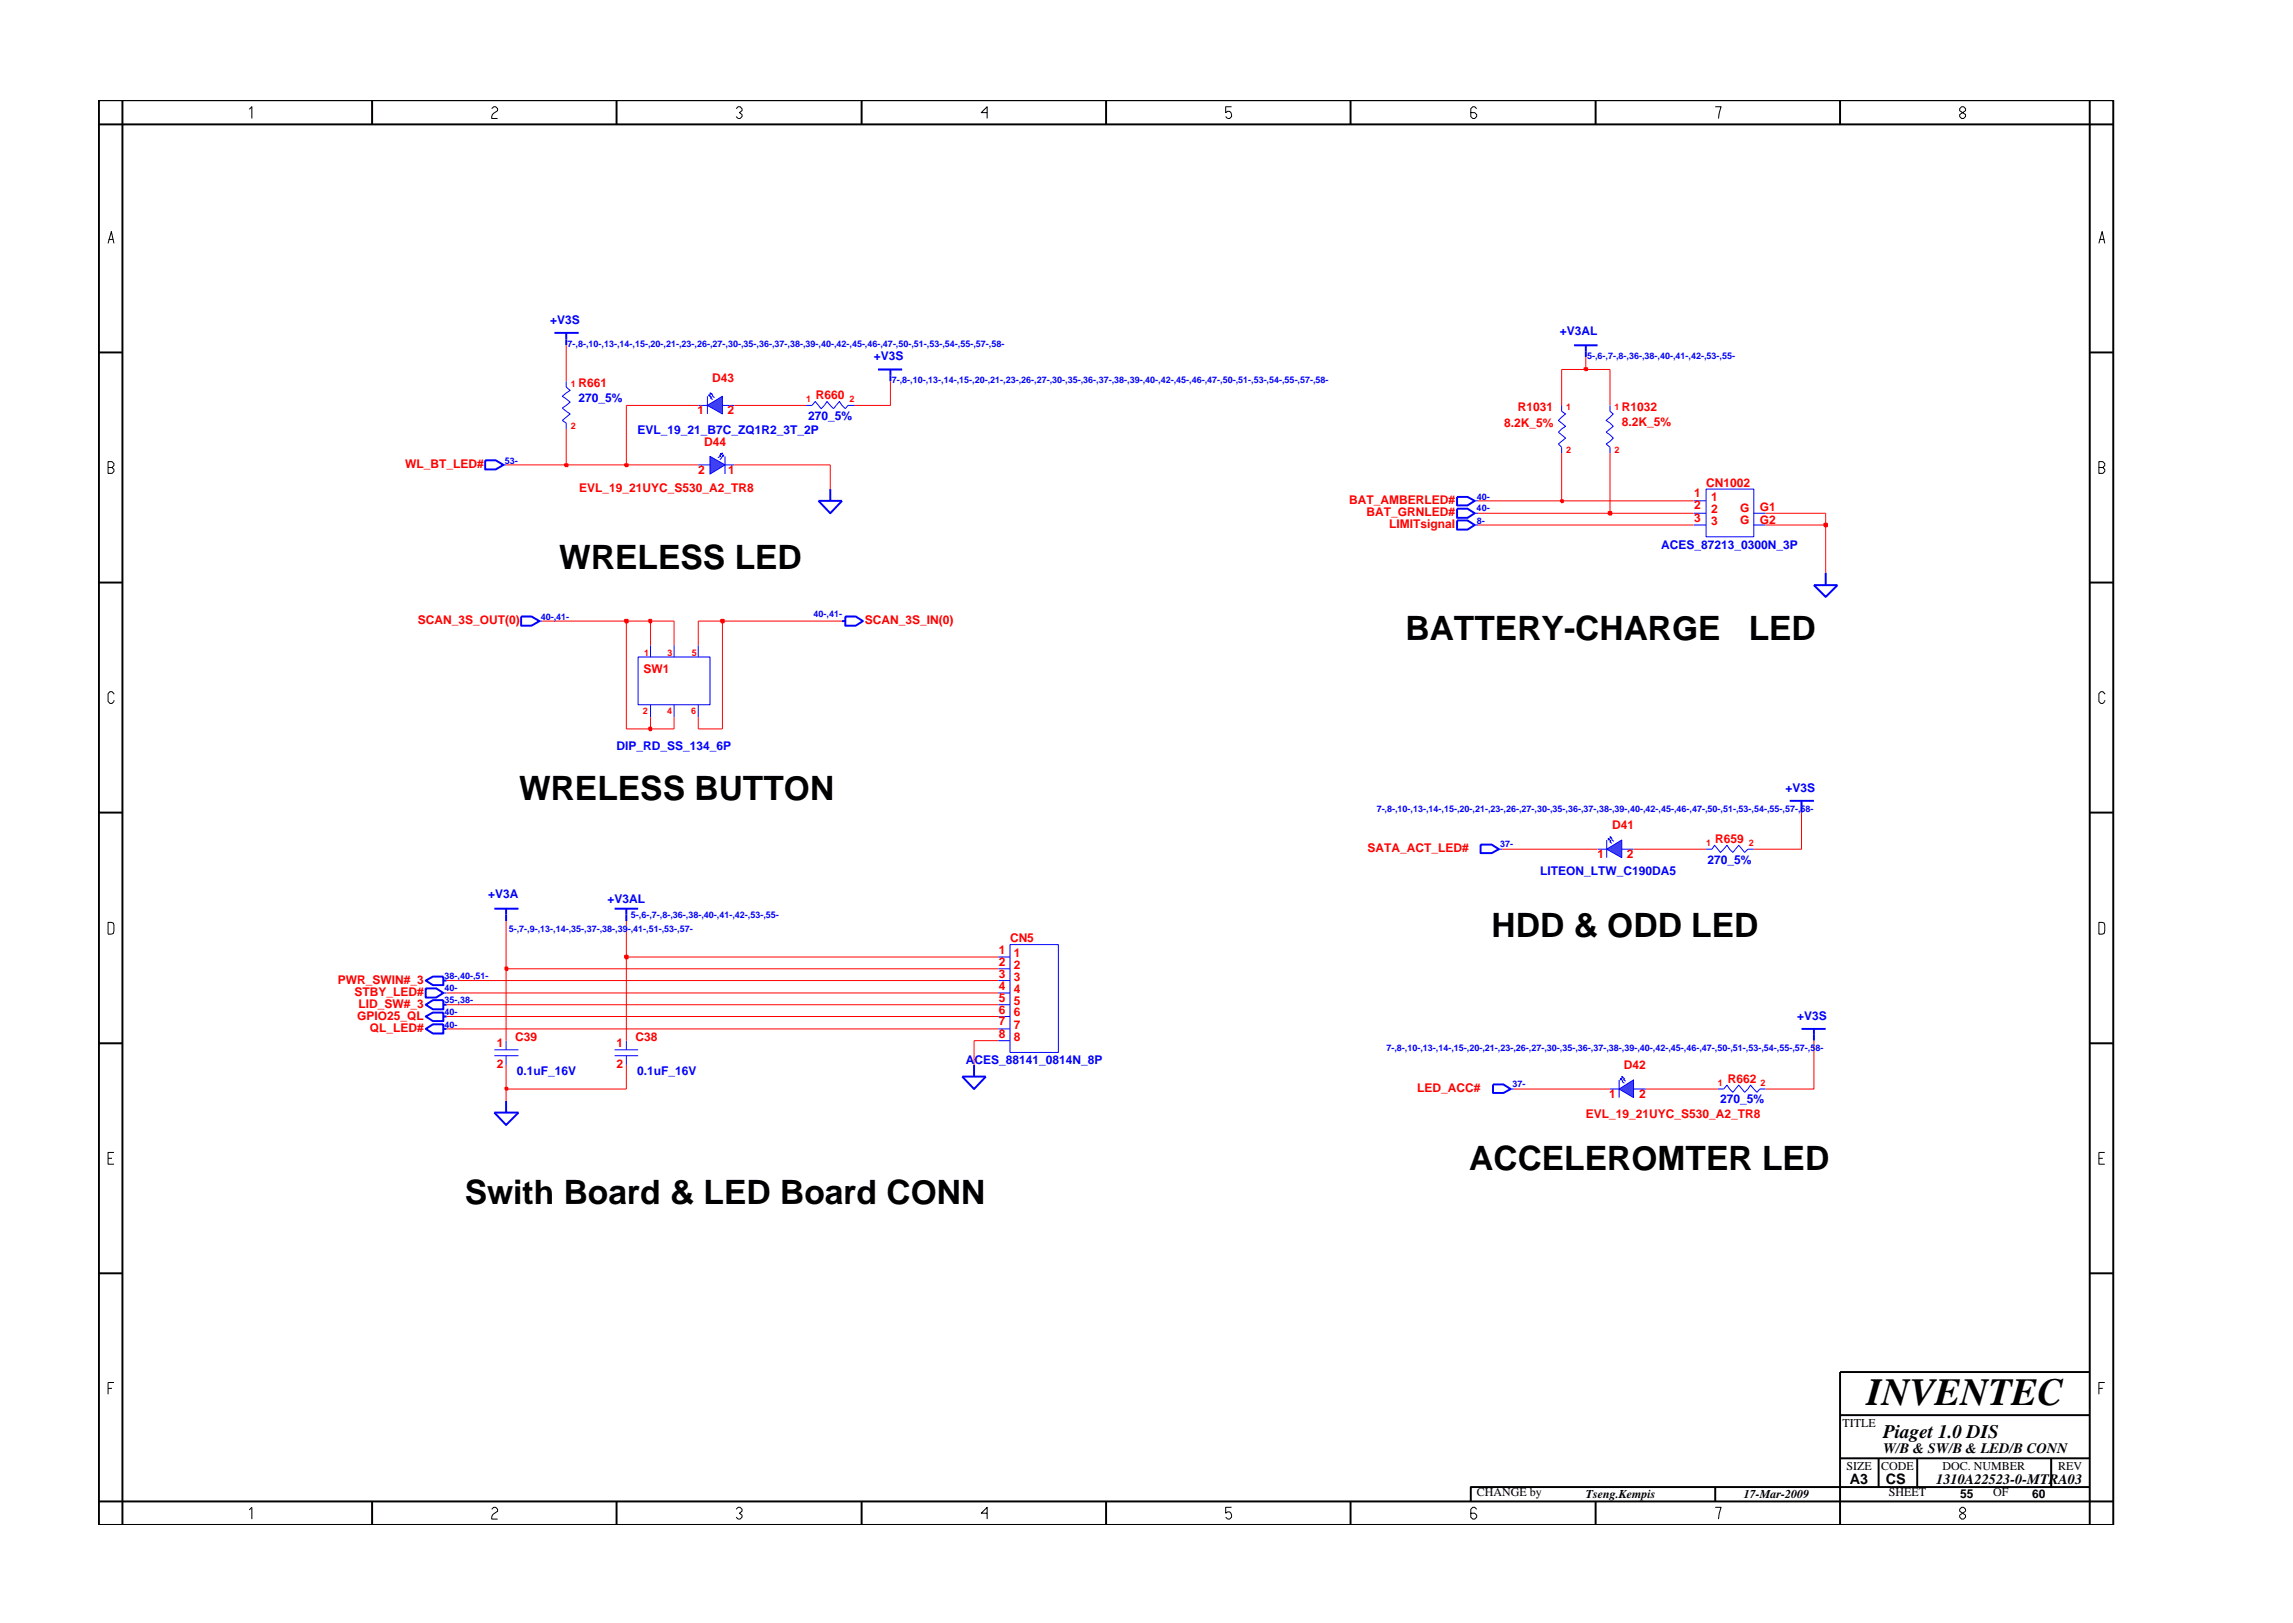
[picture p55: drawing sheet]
<svg xmlns="http://www.w3.org/2000/svg" width="297mm" height="210mm" viewBox="0 0 297 210" stroke-linecap="round" stroke-linejoin="round" font-family="sans-serif">
<defs><g id="words">
<text font-size="5" x="241.8" y="182">INVENTEC</text>
<g font-size="4.4">
<text x="72.5" y="73.8">WRELESS LED</text>
<text x="182.1" y="82.9">BATTERY-CHARGE</text>
<text x="226.5" y="82.9">LED</text>
<text x="67.2" y="103.7">WRELESS BUTTON</text>
<text x="193.2" y="121.4">HDD &amp; ODD LED</text>
<text x="60.2" y="156">Swith Board &amp; LED Board CONN</text>
<text x="190.3" y="151.6">ACCELEROMTER LED</text>
</g>
<text font-size="2.5" x="244" y="186.3">Piaget 1.0 DIS</text>
<g font-size="1.9">
<text x="244" y="188.2">W/B &amp; SW/B &amp; LED/B CONN</text>
<text x="239.6" y="192.2">A3</text>
<text x="244.3" y="192.3">CS</text>
<text x="250.8" y="192.2">1310A22523-0-MTRA03</text>
</g>
<g font-size="1.6" fill="#00f">
<text x="71.3" y="42">+V3S</text>
<text x="113.2" y="46.7">+V3S</text>
<text x="202.1" y="43.4">+V3AL</text>
<text x="75" y="52.1">270_5%</text>
<text x="82.6" y="56.2">EVL_19_21_B7C_ZQ1R2_3T_2P</text>
<text x="104.7" y="54.5">270_5%</text>
<text x="215.2" y="71.1">ACES_87213_0300N_3P</text>
<text x="79.9" y="97.1">DIP_RD_SS_134_6P</text>
<text x="231.3" y="102.6">+V3S</text>
<text x="199.5" y="113.3">LITEON_LTW_C190DA5</text>
<text x="221.2" y="111.9">270_5%</text>
<text x="63.2" y="116.3">+V3A</text>
<text x="78.7" y="117">+V3AL</text>
<text x="125.1" y="137.8">ACES_88141_0814N_8P</text>
<text x="232.8" y="132.1">+V3S</text>
<text x="67" y="139.3">0.1uF_16V</text>
<text x="82.5" y="139.3">0.1uF_16V</text>
<text x="222.8" y="142.9">270_5%</text>
</g>
<g font-size="1.6" fill="#f00">
<text x="75" y="50.2">R661</text>
<text x="90.4" y="53.7">1</text>
<text x="92.3" y="49.5">D43</text>
<text x="94.2" y="53.7">2</text>
<text x="105.7" y="51.7">R660</text>
<text x="196.6" y="53.3">R1031</text>
<text x="210.1" y="53.3">R1032</text>
<text x="91.2" y="57.8">D44</text>
<text x="194.8" y="55.3">8.2K_5%</text>
<text x="210.1" y="55.2">8.2K_5%</text>
<text x="52.5" y="60.6">WL_BT_LED#</text>
<text x="75" y="63.8">EVL_19_21UYC_S530_A2_TR8</text>
<text x="90.5" y="61.4">2</text>
<text x="94.3" y="61.4">1</text>
<text x="174.8" y="65.3">BAT_AMBERLED#</text>
<text x="219.5" y="64.4">1</text>
<text x="219.5" y="66">2</text>
<text x="221" y="63.1">CN1002</text>
<text x="221.7" y="64.9">1</text>
<text x="177" y="66.8">BAT_GRNLED#</text>
<text x="179.9" y="68.4">LIMITsignal</text>
<text x="219.5" y="67.6">3</text>
<text x="221.7" y="66.5">2</text>
<text x="221.7" y="68">3</text>
<text x="225.4" y="66.3">G</text>
<text x="225.4" y="67.8">G</text>
<text x="228" y="66.2">G1</text>
<text x="228" y="67.8">G2</text>
<text x="54.1" y="80.9">SCAN_3S_OUT(0)</text>
<text x="112" y="80.9">SCAN_3S_IN(0)</text>
<text x="83.3" y="87.2">SW1</text>
<text x="208.8" y="107.4">D41</text>
<text x="177.2" y="110.4">SATA_ACT_LED#</text>
<text x="206.9" y="111.2">1</text>
<text x="210.7" y="111.2">2</text>
<text x="222.2" y="109.2">R659</text>
<text x="129.4" y="123.5">1</text>
<text x="129.4" y="125.1">2</text>
<text x="130.8" y="122">CN5</text>
<text x="131.3" y="124">1</text>
<text x="131.3" y="125.5">2</text>
<text x="43.8" y="127.4">PWR_SWIN#_3</text>
<text x="45.9" y="129">STBY_LED#</text>
<text x="46.4" y="130.6">LID_SW#_3</text>
<text x="129.4" y="126.7">3</text>
<text x="129.4" y="128.2">4</text>
<text x="129.4" y="129.8">5</text>
<text x="129.4" y="131.3">6</text>
<text x="131.3" y="127">3</text>
<text x="131.3" y="128.6">4</text>
<text x="131.3" y="130.2">5</text>
<text x="131.3" y="131.7">6</text>
<text x="46.3" y="132.1">GPIO25_QL</text>
<text x="47.9" y="133.7">QL_LED#</text>
<text x="64.4" y="135.6">1</text>
<text x="66.7" y="134.8">C39</text>
<text x="79.9" y="135.6">1</text>
<text x="82.3" y="134.8">C38</text>
<text x="129.4" y="132.8">7</text>
<text x="129.4" y="134.5">8</text>
<text x="131.3" y="133.3">7</text>
<text x="131.3" y="134.8">8</text>
<text x="64.4" y="138.4">2</text>
<text x="79.9" y="138.4">2</text>
<text x="183.6" y="141.5">LED_ACC#</text>
<text x="208.5" y="142.2">1</text>
<text x="210.4" y="138.5">D42</text>
<text x="212.4" y="142.2">2</text>
<text x="223.8" y="140.2">R662</text>
<text x="205.4" y="144.9">EVL_19_21UYC_S530_A2_TR8</text>
</g>
<g font-size="1.6">
<text x="238.7" y="184.8">TITLE</text>
<text x="239.2" y="190.4">SIZE</text>
<text x="243.7" y="190.4">CODE</text>
<text x="251.6" y="190.4">DOC. NUMBER</text>
<text x="266.6" y="190.4">REV</text>
<text x="191.3" y="193.9">CHANGE by</text>
<text x="205.4" y="194.1">Tseng.Kempis</text>
<text x="225.9" y="194.1">17-Mar-2009</text>
<text x="244.7" y="193.9">SHEET</text>
<text x="253.9" y="194.1">55</text>
<text x="258.2" y="193.9">OF</text>
<text x="263.3" y="194.1">60</text>
</g>
<g font-size="1.2" fill="#00f">
<text x="73.5" y="45">7-,8-,10-,13-,14-,15-,20-,21-,23-,26-,27-,30-,35-,36-,37-,38-,39-,40-,42-,45-,46-,47-,50-,51-,53-,54-,55-,57-,58-</text>
<text x="205.6" y="46.5">5-,6-,7-,8-,36-,38-,40-,41-,42-,53-,55-</text>
<text x="115.5" y="49.7">7-,8-,10-,13-,14-,15-,20-,21-,23-,26-,27-,30-,35-,36-,37-,38-,39-,40-,42-,45-,46-,47-,50-,51-,53-,54-,55-,57-,58-</text>
<text x="65.4" y="60.1">53-</text>
<text x="191.3" y="64.7">40-</text>
<text x="191.3" y="66.2">40-</text>
<text x="191.3" y="67.8">8-</text>
<text x="70" y="80.3">40-,41-</text>
<text x="105.4" y="80">40-,41-</text>
<text x="178.3" y="105.2">7-,8-,10-,13-,14-,15-,20-,21-,23-,26-,27-,30-,35-,36-,37-,38-,39-,40-,42-,45-,46-,47-,50-,51-,53-,54-,55-,57-,58-</text>
<text x="194.3" y="109.8">37-</text>
<text x="81.7" y="118.9">5-,6-,7-,8-,36-,38-,40-,41-,42-,53-,55-</text>
<text x="65.9" y="120.7">5-,7-,9-,13-,14-,35-,37-,38-,39-,41-,51-,53-,57-</text>
<text x="57.6" y="126.9">38-,40-,51-</text>
<text x="57.6" y="131.5">40-</text>
<text x="57.6" y="130">35-,38-</text>
<text x="57.6" y="128.4">40-</text>
<text x="57.6" y="133.1">40-</text>
<text x="179.6" y="136.1">7-,8-,10-,13-,14-,15-,20-,21-,23-,26-,27-,30-,35-,36-,37-,38-,39-,40-,42-,45-,46-,47-,50-,51-,53-,54-,55-,57-,58-</text>
<text x="195.9" y="140.8">37-</text>
</g>
<g font-size="1.2" fill="#f00">
<text x="73.9" y="50.1">1</text>
<text x="104.4" y="52.1">1</text>
<text x="110" y="52.1">2</text>
<text x="202.9" y="53.1">1</text>
<text x="209.2" y="53.1">1</text>
<text x="73.9" y="55.6">2</text>
<text x="202.9" y="58.7">2</text>
<text x="209.2" y="58.7">2</text>
<text x="83.4" y="84.9">1</text>
<text x="86.5" y="84.9">3</text>
<text x="89.6" y="84.9">5</text>
<text x="83.3" y="92.5">2</text>
<text x="86.4" y="92.5">4</text>
<text x="89.6" y="92.5">6</text>
<text x="221" y="109.6">1</text>
<text x="226.5" y="109.6">2</text>
<text x="222.5" y="140.7">1</text>
<text x="228.1" y="140.7">2</text>
</g>
</g></defs>
<g fill="none" stroke="#00f" stroke-width=".25">
<path d="M62.9 59.6h1.3l1 .6-1 .6h-1.3zM203.9 44.7h3.1M205.4 44.7v1.6M67.5 79.9h1.4l1 .6-1 .6h-1.4zM188.8 65.9h1.3l.9 .6-.9 .6h-1.3zM235 75.8h3l-1.5 1.5zM236.5 74.2v1.6M64 117.7h3.2M65.6 117.7v1.6M79.6 117.7h3.1M81.1 117.7v1.6M55.1 127l1-.5h1.3v1.1h-1.3z"/>
<path d="M57.4 127h.5M124.7 139.5h3l-1.5 1.6zM126.2 138v1.5M64 144.1h3.2l-1.6 1.6zM65.6 142.6v1.5M193.4 140.5h1.4l.9 .6-.9 .5h-1.4z"/>
</g>
<g fill="none" stroke="#00f" stroke-width=".13">
<path d="M73.3 49.4v.8l.6 .4-1.1 .7 1.1 .8-1.1 .8 1.1 .7-1.1 .9 .5 .3v.8M93.9 59.1v2.3M202.3 52.5v.8l.5 .3-.9 .9 .9 .7-.9 .8 .9 .8-.9 .7 .4 .4v.8M208.6 52.5v.8l.4 .3-.9 .9 .9 .7-.9 .8 .9 .8-.9 .7 .5 .4v.8M65.2 60.2h.4M90.5 60.2h1.5M93.9 60.2h1.2M191 66.5h.5M219.4 64.9h1.6M219.4 66.5h1.6M219.4 68h1.6M221 63.4h6.2v6.1h-6.2z"/>
<path d="M227.2 66.5h1.5M227.2 68h1.5M69.9 80.5h.3M195.7 141.1h.4"/>
</g>
<path d="M92 59.1l1.9 1.1-1.9 1.2z" fill="#3c3cc8"/>
<path d="M92 59.1l1.9 1.1-1.9 1.2z" fill="none" stroke="#00f" stroke-width=".13"/>
<path d="M93.6 59h.2l-.1 .1z" fill="#3c3cc8"/>
<path d="M93.6 59h.2l-.1 .1zM93.8 59l-.6 .5" fill="none" stroke="#00f" stroke-width=".13"/>
<path d="M93.3 58.8l.3-.1-.1 .2z" fill="#3c3cc8"/>
<g fill="none" stroke="#00f" stroke-width=".13">
<path d="M93.3 58.8l.3-.1-.1 .2zM93.6 58.7l-.4 .3 .1 .1-.3 .2M82.7 85.1h9.3v6.2h-9.3zM84.3 83.6v1.5M84.3 91.3v1.6M87.3 83.6v1.5M87.3 91.3v1.6M90.5 83.6v1.5M90.5 91.3v1.6M207 110h1.1M208.1 108.8v2.3M210.1 110h1.5"/>
<path d="M64 136h3.2M64 136.8h3.2M65.6 134.8v1.2M65.6 136.8v1.2M79.6 136h3.1M79.6 136.8h3.1M81.1 134.8v1.2M81.1 136.8v1.2"/>
</g>
<path d="M106 64.9h3.1l-1.5 1.6zM107.6 63.4v1.5M109.5 79.9h1.4l.9 .6-.9 .6h-1.4zM109.1 80.5h.4M55.1 131.7l1-.5h1.3v1.1h-1.3zM55.1 130.2l1-.6h1.3v1.2h-1.3zM55.1 133.3l1-.6h1.3v1.2h-1.3zM57.4 131.7h.5M57.4 130.2h.5M57.4 133.3h.5" fill="none" stroke="#00f" stroke-width=".25"/>
<path d="M208.1 110l2-1.2v2.3z" fill="#3c3cc8"/>
<path d="M208.1 110l2-1.2v2.3z" fill="none" stroke="#00f" stroke-width=".13"/>
<path d="M208.3 108.7h.2l-.1 .1z" fill="#3c3cc8"/>
<path d="M208.3 108.7h.2l-.1 .1zM208.3 108.7l.3 .2v.2l.2 .1" fill="none" stroke="#00f" stroke-width=".13"/>
<path d="M208.6 108.4l.1 .1-.1 .1z" fill="#3c3cc8"/>
<path d="M208.6 108.4l.1 .1-.1 .1zM208.6 108.4l.2 .3v.1l.3 .2M209.7 139.9v2.3M208.6 141.1h1.1M211.6 141.1h1.6" fill="none" stroke="#00f" stroke-width=".13"/>
<path d="M209.7 141.1l1.9-1.2v2.3z" fill="#3c3cc8"/>
<path d="M209.7 141.1l1.9-1.2v2.3z" fill="none" stroke="#00f" stroke-width=".13"/>
<path d="M209.9 139.7h.2l-.2 .2z" fill="#3c3cc8"/>
<path d="M209.9 139.7h.2l-.2 .2zM209.9 139.7l.3 .3v.2l.2 .1" fill="none" stroke="#00f" stroke-width=".13"/>
<path d="M210.1 139.5l.2 .1h-.1z" fill="#3c3cc8"/>
<path d="M90.5 52.5h1.1M91.6 51.3v2.3M93.6 52.5h1.5M210.1 139.5l.2 .1h-.1zM210.1 139.5l.3 .2-.1 .2 .3 .2" fill="none" stroke="#00f" stroke-width=".13"/>
<path d="M91.6 52.5l2-1.2v2.3z" fill="#3c3cc8"/>
<path d="M91.6 52.5l2-1.2v2.3z" fill="none" stroke="#00f" stroke-width=".13"/>
<path d="M91.8 51.2h.2l-.1 .1z" fill="#3c3cc8"/>
<path d="M91.8 51.2h.2l-.1 .1zM91.8 51.2l.3 .2v.2l.2 .2" fill="none" stroke="#00f" stroke-width=".13"/>
<path d="M92 50.9l.2 .1-.1 .1z" fill="#3c3cc8"/>
<g fill="none" stroke="#00f" stroke-width=".13">
<path d="M92 50.9l.2 .1-.1 .1zM92 50.9l.6 .6M104.4 52.5h.8l.4-.5 .8 .9 .7-.9 .9 .9 .7-.9 .8 .9 .3-.4h.9M191 64.9h.5M191 68h.5M194.2 110h.4M221 110h.8l.3-.5 .8 .9 .8-.9 .8 .9 .7-.9 .8 .9 .4-.4h.8M57.4 128.6h.5M129.3 125.5h1.5M129.3 128.6h1.5M129.3 131.7h1.5M129.3 134.8h1.5"/>
<path d="M129.3 124h1.5M129.3 127h1.5M129.3 130.2h1.5M129.3 133.3h1.5M130.8 122.4h6.3v13.9h-6.3zM222.5 141.1h.8l.4-.5 .8 .9 .7-.9 .8 .9 .8-.9 .8 .9 .4-.4h.7"/>
</g>
<path d="M71.8 43.1h3.2M73.3 43.1v1.6M113.7 47.9h3.2M115.3 47.9v1.5M188.8 64.4h1.3l.9 .5-.9 .6h-1.3zM188.8 67.4h1.3l.9 .6-.9 .6h-1.3zM191.8 109.4h1.4l1 .6-1 .5h-1.4zM231.8 103.7h3.2M233.4 103.7v1.6M55.1 128h1.4l.9 .6-.9 .6h-1.4zM233.4 133.3h3.1M235 133.3v1.5" fill="none" stroke="#00f" stroke-width=".25"/>
<path d="M65.6 141.1v1.5" fill="none" stroke="#f00" stroke-width=".13"/>
<path d="M65.5 140.9h.2v.3h-.2z" fill="#8e2323"/>
<path d="M65.5 140.9h.2v.3h-.2z" fill="none" stroke="#f00" stroke-width=".25"/>
<path d="M57.9 133.3h71.4M57.9 130.2h71.4M57.9 127h71.4M57.9 131.7h71.4M57.9 128.6h71.4M65.6 125.5v9.3M81.1 124v10.8M81.1 138v3.1h-15.5v-3.1M129.3 134.8h-3.1v3.2M235 134.8v6.3h-6.3M196.1 141.1h12.5M213.2 141.1h9.3" fill="none" stroke="#f00" stroke-width=".13"/>
<path d="M65.5 125.3h.2v.4h-.2z" fill="#8e2323"/>
<path d="M65.5 125.3h.2v.4h-.2z" fill="none" stroke="#f00" stroke-width=".25"/>
<path d="M65.6 119.3v6.2h63.7" fill="none" stroke="#f00" stroke-width=".13"/>
<path d="M81 123.8h.3v.3h-.3z" fill="#8e2323"/>
<path d="M81 123.8h.3v.3h-.3z" fill="none" stroke="#f00" stroke-width=".25"/>
<path d="M81.1 80.5v13.9h3.2M81.1 119.3v4.7h48.2M194.6 110h12.4M211.6 110h9.4M233.4 105.3v4.7h-6.2" fill="none" stroke="#f00" stroke-width=".13"/>
<path d="M84.1 94.3h.3v.3h-.3z" fill="#8e2323"/>
<path d="M84.1 94.3h.3v.3h-.3z" fill="none" stroke="#f00" stroke-width=".25"/>
<path d="M70.2 80.5h10.9M84.3 80.5v3.1M87.3 92.9v1.5h-3v-1.5M87.3 80.5v3.1M90.5 80.5v3.1M93.6 80.5v13.9h-3.1v-1.5" fill="none" stroke="#f00" stroke-width=".13"/>
<path d="M81 80.3h.3v.3h-.3z" fill="#8e2323"/>
<path d="M81 80.3h.3v.3h-.3z" fill="none" stroke="#f00" stroke-width=".25"/>
<path d="M81.1 80.5h3.2" fill="none" stroke="#f00" stroke-width=".13"/>
<path d="M84.1 80.3h.3v.3h-.3z" fill="#8e2323"/>
<path d="M84.1 80.3h.3v.3h-.3z" fill="none" stroke="#f00" stroke-width=".25"/>
<path d="M84.3 80.5h3M90.5 80.5h3.1" fill="none" stroke="#f00" stroke-width=".13"/>
<path d="M93.4 80.3h.4v.3h-.4z" fill="#8e2323"/>
<path d="M93.4 80.3h.4v.3h-.4z" fill="none" stroke="#f00" stroke-width=".25"/>
<path d="M191.5 68h27.9M228.7 68h7.8v6.2M93.6 80.5h15.5" fill="none" stroke="#f00" stroke-width=".13"/>
<path d="M236.3 67.8h.4v.4h-.4z" fill="#8e2323"/>
<path d="M236.3 67.8h.4v.4h-.4z" fill="none" stroke="#f00" stroke-width=".25"/>
<path d="M191.5 66.5h17.1M236.5 66.5v1.5" fill="none" stroke="#f00" stroke-width=".13"/>
<path d="M208.4 66.3h.3v.4h-.3z" fill="#8e2323"/>
<path d="M208.4 66.3h.3v.4h-.3z" fill="none" stroke="#f00" stroke-width=".25"/>
<path d="M208.6 58.7v7.8h10.8M191.5 64.9h10.8M228.7 66.5h7.8" fill="none" stroke="#f00" stroke-width=".13"/>
<path d="M202.2 64.8h.3v.3h-.3z" fill="#8e2323"/>
<path d="M202.2 64.8h.3v.3h-.3z" fill="none" stroke="#f00" stroke-width=".25"/>
<path d="M202.3 58.7v6.2h17.1M65.6 60.2h7.7M107.6 60.2v3.2" fill="none" stroke="#f00" stroke-width=".13"/>
<path d="M73.2 60.1h.3v.3h-.3z" fill="#8e2323"/>
<path d="M73.2 60.1h.3v.3h-.3z" fill="none" stroke="#f00" stroke-width=".25"/>
<path d="M73.3 55.6v4.6h7.8" fill="none" stroke="#f00" stroke-width=".13"/>
<path d="M81 60.1h.3v.3h-.3z" fill="#8e2323"/>
<path d="M81 60.1h.3v.3h-.3z" fill="none" stroke="#f00" stroke-width=".25"/>
<path d="M73.3 44.7v4.7M90.5 52.5h-9.4v7.7h9.4M95.1 52.5h9.3M115.3 49.4v3.1h-4.6M205.4 47.9h-3.1v4.6M208.6 47.9v4.6M95.1 60.2h12.5" fill="none" stroke="#f00" stroke-width=".13"/>
<path d="M205.3 47.7h.3v.2h-.3z" fill="#8e2323"/>
<path d="M205.3 47.7h.3v.2h-.3z" fill="none" stroke="#f00" stroke-width=".25"/>
<path d="M205.4 46.3v1.6h3.2" fill="none" stroke="#f00" stroke-width=".13"/>
<g fill="none" stroke="#000" stroke-width=".25">
<path d="M12.8 13h261v184.6h-261zM15.9 13v184.6M48.2 13v3.1M79.9 13v3.1M111.6 13v3.1M143.3 13v3.1M174.9 13v3.1M206.7 13v3.1M238.4 13v3.1M270.7 13v184.6M273.8 16.1h-261M12.8 45.7h3.1"/>
<path d="M270.7 45.7h3.1M12.8 75.5h3.1M270.7 75.5h3.1M12.8 105.3h3.1M270.7 105.3h3.1M12.8 135.2h3.1M270.7 135.2h3.1M12.8 165h3.1M270.7 177.7h-32.3v19.9M270.7 165h3.1M48.2 194.5v3.1M79.9 194.5v3.1"/>
<path d="M111.6 194.5v3.1M143.3 194.5v3.1M174.9 194.5v3.1M206.7 194.5v3.1M222.2 192.6v1.9M238.4 183.3h32.3M238.4 188.9h32.3M243.4 188.9v3.7M248.4 188.9v3.7M265.7 188.9v3.7M270.7 192.6h-80.2v1.9M273.8 194.5h-261"/>
</g>
<g fill="none" stroke="#000" stroke-width=".13">
<path d="M32.3 14.2l.3-.4v1.6M63.7 14.1l.3-.3h.2l.3 .3v.2l-.5 .4-.3 .4v.3h.8M95.4 14.1l.2-.3h.3l.2 .3v.2l-.3 .3 .3 .2v.3l-.2 .3h-.3l-.2-.3M127.9 14.6h-.8l.8-.8v1.6M159.5 13.8h-.7v.8l.2-.2a.5 .5 0 0 1 .5 .7l-.2 .3h-.3l-.2-.3M191.3 14.1l-.3-.3h-.2l-.3 .3v1l.3 .3h.2l.3-.3v-.3l-.3-.2h-.5M222.2 13.8h.8l-.4 1.6M253.9 14.1l.2-.3h.3l.2 .3v.2l-.7 .5v.3l.2 .3h.3l.2-.3v-.3l-.7-.5zM14 31.5l.4-1.5 .4 1.5M14.1 31h.6M271.9 31.5l.4-1.5 .4 1.5M272 31h.6"/>
<path d="M14 60.6h.5l.3-.3v-.2l-.3-.3h-.5v1.5h.5l.3-.2v-.3l-.3-.2M271.9 60.6h.5l.3-.3v-.2l-.3-.3h-.5v1.5h.5l.3-.2v-.3l-.3-.2M14.8 89.9l-.3-.3h-.2l-.3 .3v1l.3 .2h.2l.3-.2v-.2M272.7 89.9l-.3-.3h-.3l-.2 .3v1l.2 .2h.3l.3-.2v-.2M14 119.5l.7 .1 .1 .2-.1 1.1-.7 .1zM271.9 119.5l.7 .1 .1 .2-.1 1.1-.7 .1zM14 150.1h.5M14.8 149.3h-.8v1.5h.8M271.9 150.1h.5M272.7 149.3h-.8v1.5h.8M14 179.9h.5M14.8 179.1h-.8v1.5"/>
<path d="M271.9 179.9h.5M272.7 179.1h-.8v1.5M32.3 195.6l.3-.3v1.5M63.7 195.5l.3-.2h.2l.3 .2v.3l-.5 .3-.3 .4v.3h.8M95.4 195.5l.2-.2h.3l.2 .2v.3l-.3 .2 .3 .3v.2l-.2 .3h-.3l-.2-.3M127.9 196h-.8l.8-.7v1.5M159.5 195.3h-.7v.7l.2-.1a.5 .5 0 0 1 .5 .6l-.2 .3h-.3l-.2-.3M191.3 195.5l-.3-.2h-.2l-.3 .2v1l.3 .3h.2l.3-.3v-.2l-.3-.3h-.5M222.2 195.3h.8l-.4 1.5M253.9 195.5l.2-.2h.3l.2 .2v.3l-.7 .5v.2l.2 .3h.3l.2-.3v-.2l-.7-.5z"/>
</g>
<use href="#words"/>
</svg>
